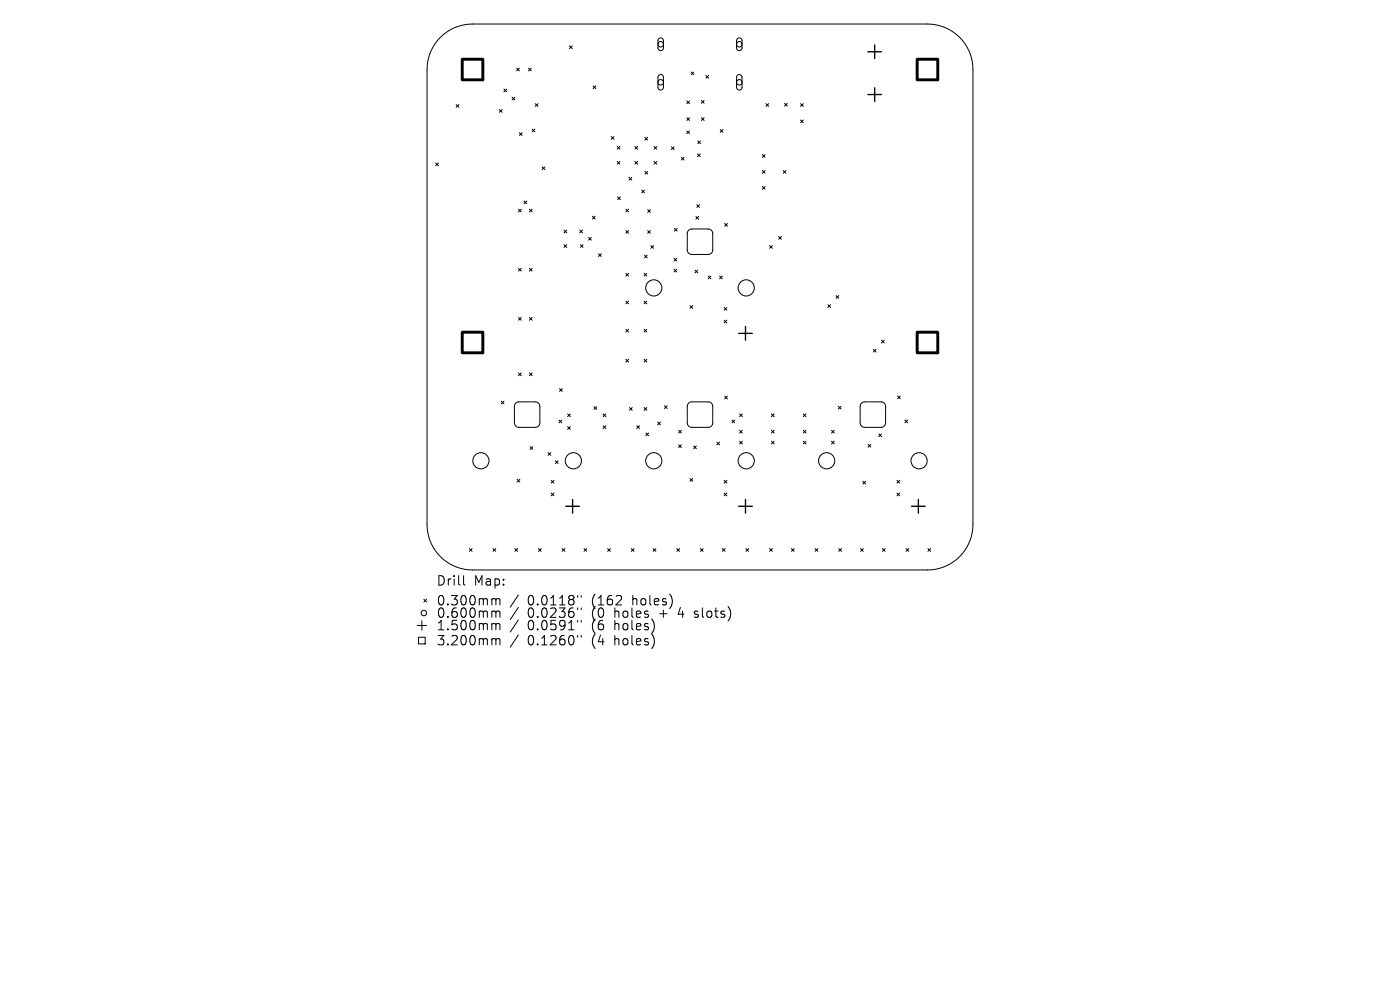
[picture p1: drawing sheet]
<svg xmlns="http://www.w3.org/2000/svg" width="297mm" height="210mm" viewBox="0 0 297 210" stroke-linecap="round" stroke-linejoin="round" font-family="sans-serif">
<defs><g id="words">
<g font-size="2.8">
<text x="92.5" y="124.5">Drill</text>
<text x="100.5" y="124.5">Map:</text>
<text x="92.5" y="128.7">0.300mm</text>
<text x="92.5" y="131.3">0.600mm</text>
<text x="111.9" y="128.7">0.0118&quot;</text>
<text x="111.9" y="131.3">0.0236&quot;</text>
<text x="125.7" y="128.7">(162</text>
<text x="125.7" y="131.3">(0</text>
<text x="130.6" y="131.3">holes</text>
<text x="134.4" y="128.7">holes)</text>
<text x="140.4" y="131.3">+</text>
<text x="144.6" y="131.3">4</text>
<text x="148.2" y="131.3">slots)</text>
<text x="92.5" y="134">1.500mm</text>
<text x="92.5" y="137.2">3.200mm</text>
<text x="111.9" y="134">0.0591&quot;</text>
<text x="111.9" y="137.2">0.1260&quot;</text>
<text x="125.7" y="134">(6</text>
<text x="125.7" y="137.2">(4</text>
<text x="130.6" y="134">holes)</text>
<text x="130.6" y="137.2">holes)</text>
</g>
</g></defs>
<g fill="none" stroke="#000" stroke-width=".21">
<path d="M93.4 7.9a9.7 9.7 0 0 1 6.8-2.8h96.6a9.7 9.7 0 0 1 9.6 9.6v96.6a9.7 9.7 0 0 1-9.6 9.6h-96.6a9.7 9.7 0 0 1-9.6-9.6v-96.6a9.6 9.6 0 0 1 2.8-6.8zM106.9 18.9l.6 .6M107.5 18.9l-.6 .6M109.6 14.5l.6 .5M110.2 14.5l-.6 .5M112.1 14.5l.6 .5M112.7 14.5l-.6 .5M120.8 9.7l.6 .6M121.4 9.7l-.6 .6M125.8 18.2l.6 .6M126.4 18.2l-.6 .6M139.8 8.2l.5-.1 .4 .4v1.8l-.4 .4-.5-.1-.2-.3v-1.7z"/>
<path d="M139.8 16l.5-.2 .4 .5v2.3l-.4 .5-.5-.1-.2-.4v-2.3zM146.6 15.3l.6 .6M147.2 15.3l-.6 .6M149.8 16l.5 .6M150.3 16l-.5 .6M156.4 8.2l.6-.1 .4 .4v1.8l-.5 .4-.4-.1-.2-.3v-1.7zM156.4 16l.6-.2 .4 .5v2.3l-.5 .5-.4-.1-.2-.4v-2.3zM92.4 34.6l.6 .6M93 34.6l-.6 .6M96.8 22.2l.6 .6M97.4 22.2l-.6 .6M105.9 23.2l.6 .6"/>
<path d="M106.5 23.2l-.6 .6M108.6 20.6l.6 .6M109.2 20.6l-.6 .6M110.2 28.2l.6 .5M110.8 28.2l-.6 .5M112.9 27.4l.6 .6M113.5 27.4l-.6 .6M113.6 22l.5 .6M114.1 22l-.5 .6M115 35.4l.6 .6M115.6 35.4l-.6 .6M129.7 29l.5 .5"/>
<path d="M130.2 29l-.5 .5M130.9 31.1l.6 .5M130.9 34.2l.6 .6M131.5 31.1l-.6 .5M131.5 34.2l-.6 .6M133.4 37.6l.6 .6M134 37.6l-.6 .6M134.7 31.1l.6 .5M134.7 34.2l.6 .6M135.3 31.1l-.6 .5M135.3 34.2l-.6 .6M136.8 29.1l.6 .6"/>
<path d="M136.8 36.4l.6 .5M137.4 29.1l-.6 .6M137.4 36.4l-.6 .5M138.8 31.1l.5 .5M138.8 34.2l.5 .6M139.3 31.1l-.5 .5M139.3 34.2l-.5 .6M142.4 31.2l.6 .5M143 31.2l-.6 .5M144.5 33.4l.6 .6M145.1 33.4l-.6 .6M145.7 21.4l.6 .6"/>
<path d="M145.7 25l.6 .6M145.7 27.8l.6 .6M146.3 21.4l-.6 .6M146.3 25l-.6 .6M146.3 27.8l-.6 .6M148 32.6l.5 .6M148 29.9l.6 .6M148.5 32.6l-.5 .6M148.6 29.9l-.6 .6M148.8 21.3l.6 .6M148.8 25l.6 .6M149.4 21.3l-.6 .6"/>
<path d="M149.4 25l-.6 .6M152.8 27.5l.6 .6M153.4 27.5l-.6 .6M161.7 32.8l.6 .6M161.7 36.2l.6 .6M161.7 39.6l.6 .5M162.3 32.8l-.6 .6M162.3 36.2l-.6 .6M162.3 39.6l-.6 .5M162.5 22l.6 .6M163.1 22l-.6 .6M166.2 36.2l.5 .6"/>
<path d="M166.4 21.9l.6 .6M166.7 36.2l-.5 .6M167 21.9l-.6 .6M169.8 22l.6 .6M169.8 25.5l.6 .5M170.4 22l-.6 .6M170.4 25.5l-.6 .5M110 44.4l.6 .6M110 56.9l.6 .6M110.6 44.4l-.6 .6M110.6 56.9l-.6 .6M111.2 42.6l.5 .6"/>
<path d="M111.7 42.6l-.5 .6M112.3 44.4l.6 .6M112.3 56.9l.6 .6M112.9 44.4l-.6 .6M112.9 56.9l-.6 .6M119.6 48.8l.6 .6M119.6 51.9l.6 .6M120.2 48.8l-.6 .6M120.2 51.9l-.6 .6M123 48.8l.6 .6M123.1 51.9l.6 .6M123.6 48.8l-.6 .6"/>
<path d="M123.7 51.9l-.6 .6M124.9 50.4l.5 .5M125.4 50.4l-.5 .5M125.7 45.9l.6 .6M126.3 45.9l-.6 .6M127 53.8l.6 .6M127.6 53.8l-.6 .6M131 41.8l.6 .5M131.6 41.8l-.6 .5M132.8 44.4l.5 .6M132.8 48.9l.5 .6M132.8 58l.5 .6"/>
<path d="M133.3 44.4l-.5 .6M133.3 48.9l-.5 .6M133.3 58l-.5 .6M136.1 40.3l.6 .6M136.6 58l.6 .6M136.7 40.3l-.6 .6M136.7 54.1l.6 .6M137.2 58l-.6 .6M137.3 54.1l-.6 .6M137.4 44.5l.6 .6M137.4 48.9l.6 .6M138 44.5l-.6 .6"/>
<path d="M138 48.9l-.6 .6M138.1 52.1l.6 .6M138.7 52.1l-.6 .6M143 54.8l.6 .6M143 57.1l.6 .6M143.1 48.4l.6 .6M143.6 54.8l-.6 .6M143.6 57.1l-.6 .6M143.7 48.4l-.6 .6M146.1 48.9l.6-.3h3.5a.97 .97 0 0 1 1 .9v3.5a.97 .97 0 0 1-1 1h-3.4a.97 .97 0 0 1-1-1v-3.5zM147.4 57.3l.6 .6M147.6 45.9l.6 .6"/>
<path d="M147.8 43.4l.6 .6M148 57.3l-.6 .6M148.2 45.9l-.6 .6M148.4 43.4l-.6 .6M150.2 58.6l.6 .5M150.8 58.6l-.6 .5M152.7 58.6l.5 .5M153.2 58.6l-.5 .5M153.7 47.4l.6 .6M154.3 47.4l-.6 .6M163.3 52.1l.5 .6M163.8 52.1l-.5 .6"/>
<path d="M165.2 50.2l.6 .5M165.8 50.2l-.6 .5M110 67.3l.6 .6M110 79.1l.6 .6M110.6 67.3l-.6 .6M110.6 79.1l-.6 .6M112.3 67.3l.6 .6M112.3 79.1l.6 .6M112.9 79.1l-.6 .6M112.9 67.3l-.6 .6M132.8 63.9l.5 .5M132.8 69.9l.5 .5"/>
<path d="M132.8 76.2l.5 .6M133.3 63.9l-.5 .5M133.3 69.9l-.5 .5M133.3 76.2l-.5 .6M136.6 63.9l.6 .5M136.6 69.9l.6 .5M136.6 76.2l.6 .6M137.2 63.9l-.6 .5M137.2 69.9l-.6 .5M137.2 76.2l-.6 .6M146.4 64.8l.6 .6M147 64.8l-.6 .6"/>
<path d="M153.6 65.2l.6 .6M153.6 67.9l.6 .6M154.2 65.2l-.6 .6M154.2 67.9l-.6 .6M175.6 64.6l.6 .6M176.2 64.6l-.6 .6M177.4 62.7l.5 .6M177.9 62.7l-.5 .6M185.3 74.1l.6 .6M185.9 74.1l-.6 .6M187 72.2l.6 .5M187.6 72.2l-.6 .5"/>
<path d="M106.3 85.1l.6 .6M106.9 85.1l-.6 .6M109.4 85.5l.6-.2 3.6-.1a.97 .97 0 0 1 .9 1v3.5a.97 .97 0 0 1-.9 1h-3.5a.97 .97 0 0 1-1-1v-3.6zM112.5 94.8l.5 .5M113 94.8l-.5 .5M116.3 96l.5 .6M116.8 96l-.5 .6M117.8 97.7l.6 .6M118.4 97.7l-.6 .6M118.6 89.1l.6 .6M118.7 82.4l.6 .6M119.2 89.1l-.6 .6"/>
<path d="M119.3 82.4l-.6 .6M120.4 87.8l.6 .6M120.4 90.5l.6 .6M121 87.8l-.6 .6M121 90.5l-.6 .6M126 86.3l.6 .5M126.6 86.3l-.6 .5M127.9 87.8l.6 .6M127.9 90.3l.6 .6M128.5 87.8l-.6 .6M128.5 90.3l-.6 .6M133.5 86.5l.6 .5"/>
<path d="M134.1 86.5l-.6 .5M135.1 90.3l.6 .6M135.7 90.3l-.6 .6M136.6 86.5l.6 .5M137 91.9l.6 .5M137.2 86.5l-.6 .5M137.6 91.9l-.6 .5M139.5 89.5l.6 .6M140.1 89.5l-.6 .6M141 86.1l.5 .6M141.5 86.1l-.5 .6M144 91.3l.5 .6"/>
<path d="M144 94.4l.5 .5M144.5 91.3l-.5 .6M144.5 94.4l-.5 .5M146.1 85.5l.6-.2 3.5-.1a.97 .97 0 0 1 1 1v3.5a.97 .97 0 0 1-1 1h-3.4a.97 .97 0 0 1-1-1v-3.6zM147.1 94.6l.6 .6M147.7 94.6l-.6 .6M152.1 93.8l.6 .6M152.7 93.8l-.6 .6M153.7 84l.6 .6M154.3 84l-.6 .6M155.3 89.1l.6 .6M155.9 89.1l-.6 .6"/>
<path d="M156.9 87.8l.6 .6M156.9 91.3l.6 .6M156.9 93.6l.6 .6M157.5 87.8l-.6 .6M157.5 91.3l-.6 .6M157.5 93.6l-.6 .6M163.7 87.8l.5 .6M163.7 91.3l.5 .6M163.7 93.6l.5 .6M164.2 91.3l-.5 .6M164.2 87.8l-.5 .6M164.2 93.6l-.5 .6"/>
<path d="M170.4 87.8l.6 .6M170.4 91.3l.6 .6M170.4 93.6l.6 .6M171 87.8l-.6 .6M171 91.3l-.6 .6M171 93.6l-.6 .6M176.4 91.3l.6 .6M176.4 93.6l.6 .6M177 91.3l-.6 .6M177 93.6l-.6 .6M177.8 86.2l.6 .6M178.4 86.2l-.6 .6"/>
<path d="M182.8 85.5l.6-.2 3.5-.1a.97 .97 0 0 1 1 1v3.5a.97 .97 0 0 1-1 1h-3.5a.97 .97 0 0 1-.9-1v-3.6zM184.2 94.3l.5 .6M184.7 94.3l-.5 .6M186.4 92.1l.6 .5M187 92.1l-.6 .5M190.4 84l.6 .6M191 84l-.6 .6M192 89.1l.5 .6M192.5 89.1l-.5 .6M99.6 116.4l.5 .6M100.1 116.4l-.5 .6M104.6 116.4l.6 .6"/>
<path d="M105.2 116.4l-.6 .6M109.2 116.4l.6 .6M109.7 101.7l.6 .6M109.8 116.4l-.6 .6M110.3 101.7l-.6 .6M114.2 116.4l.6 .6M114.8 116.4l-.6 .6M116.9 101.9l.6 .6M116.9 104.6l.6 .6M117.5 101.9l-.6 .6M117.5 104.6l-.6 .6M119.3 116.4l.5 .6"/>
<path d="M119.8 116.4l-.5 .6M123.9 116.4l.6 .6M124.5 116.4l-.6 .6M128.9 116.4l.6 .6M129.5 116.4l-.6 .6M133.9 116.4l.6 .6M134.5 116.4l-.6 .6M138.6 116.4l.5 .6M139.1 116.4l-.5 .6M143.6 116.4l.6 .6M144.2 116.4l-.6 .6M146.4 101.5l.6 .6"/>
<path d="M147 101.5l-.6 .6M148.6 116.4l.6 .6M149.2 116.4l-.6 .6M153.2 116.4l.6 .6M153.6 101.9l.6 .6M153.6 104.6l.6 .6M153.8 116.4l-.6 .6M154.2 101.9l-.6 .6M154.2 104.6l-.6 .6M158.2 116.4l.6 .6M158.8 116.4l-.6 .6M163.3 116.4l.5 .6"/>
<path d="M163.8 116.4l-.5 .6M167.9 116.4l.6 .6M168.5 116.4l-.6 .6M172.9 116.4l.6 .6M173.5 116.4l-.6 .6M177.9 116.4l.6 .6M178.5 116.4l-.6 .6M182.6 116.4l.5 .6M183.1 102.1l.5 .6M183.1 116.4l-.5 .6M183.6 102.1l-.5 .6M187.2 116.4l.6 .6"/>
<path d="M187.8 116.4l-.6 .6M190.3 104.6l.6 .6M190.3 101.9l.6 .6M190.9 101.9l-.6 .6M190.9 104.6l-.6 .6M192.2 116.4l.6 .6M192.8 116.4l-.6 .6M196.9 116.4l.5 .6M197.4 116.4l-.5 .6M88.5 132.7h2M88.8 135.2h1.4v1.4h-1.4zM89.5 131.7v2"/>
<path d="M89.9 127.1l.6 .6M90.5 127.1l-.6 .6M98.3 122.1v1.7l.3 .3M104.6 127h.3l.3 .3M104.6 129.6h.3l.3 .3M104.6 132.3h.3l.3 .3M104.6 135.5l.5 .1 .1 .2M105.2 127.3l.3-.3 .5 .1 .1 1.2M105.2 127.3v1M105.2 129.9v1.1M105.2 132.6v1M105.2 135.8v1"/>
<path d="M105.2 129.9l.3-.3 .5 .1 .1 1.3M105.2 132.6l.3-.3 .5 .1 .1 1.2M105.2 135.8l.3-.3 .5 .1 .1 1.2M110 126.2l-1.8 2.6M110 128.9l-1.8 2.5M110 131.5l-1.8 2.6M110 134.7l-1.8 2.6M122.5 126.3v.4M122.5 129v.3M122.5 131.6v.4M122.5 134.8v.4M123.3 126.3v.4"/>
<path d="M123.3 129v.3M123.3 131.6v.4M123.3 134.8v.4M147.3 130.9l.2 .1M147.4 129.7v.5"/>
<circle cx="140.2" cy="17.5" r=".58"/>
<circle cx="140.2" cy="9.4" r=".58"/>
<circle cx="156.8" cy="17.5" r=".58"/>
<circle cx="156.8" cy="9.4" r=".58"/>
<circle cx="138.7" cy="61.1" r="1.72"/>
<circle cx="158.3" cy="61.1" r="1.72"/>
<circle cx="102" cy="97.7" r="1.72"/>
<circle cx="121.6" cy="97.7" r="1.72"/>
<circle cx="138.7" cy="97.7" r="1.72"/>
<circle cx="158.3" cy="97.7" r="1.72"/>
<circle cx="175.4" cy="97.7" r="1.72"/>
<circle cx="195" cy="97.7" r="1.72"/>
<circle cx="89.9" cy="130" r=".58"/>
</g>
<path d="M184.1 11h2.9M185.6 9.5v2.9M185.6 18.6v2.9M184.1 20.1h2.9M156.7 70.7h2.9M158.2 69.3v2.9M120 107.4h2.9M121.5 105.9v2.9M156.7 107.4h2.9M158.2 105.9v2.9M193.4 107.4h2.9M194.8 105.9v2.9" fill="none" stroke="#000" stroke-width=".29"/>
<path d="M98.1 12.6h4.3v4.3h-4.3zM194.6 12.6h4.3v4.3h-4.3zM98.1 70.5h4.3v4.3h-4.3zM194.6 70.5h4.3v4.3h-4.3z" fill="none" stroke="#000" stroke-width=".62"/>
<use href="#words"/>
</svg>
